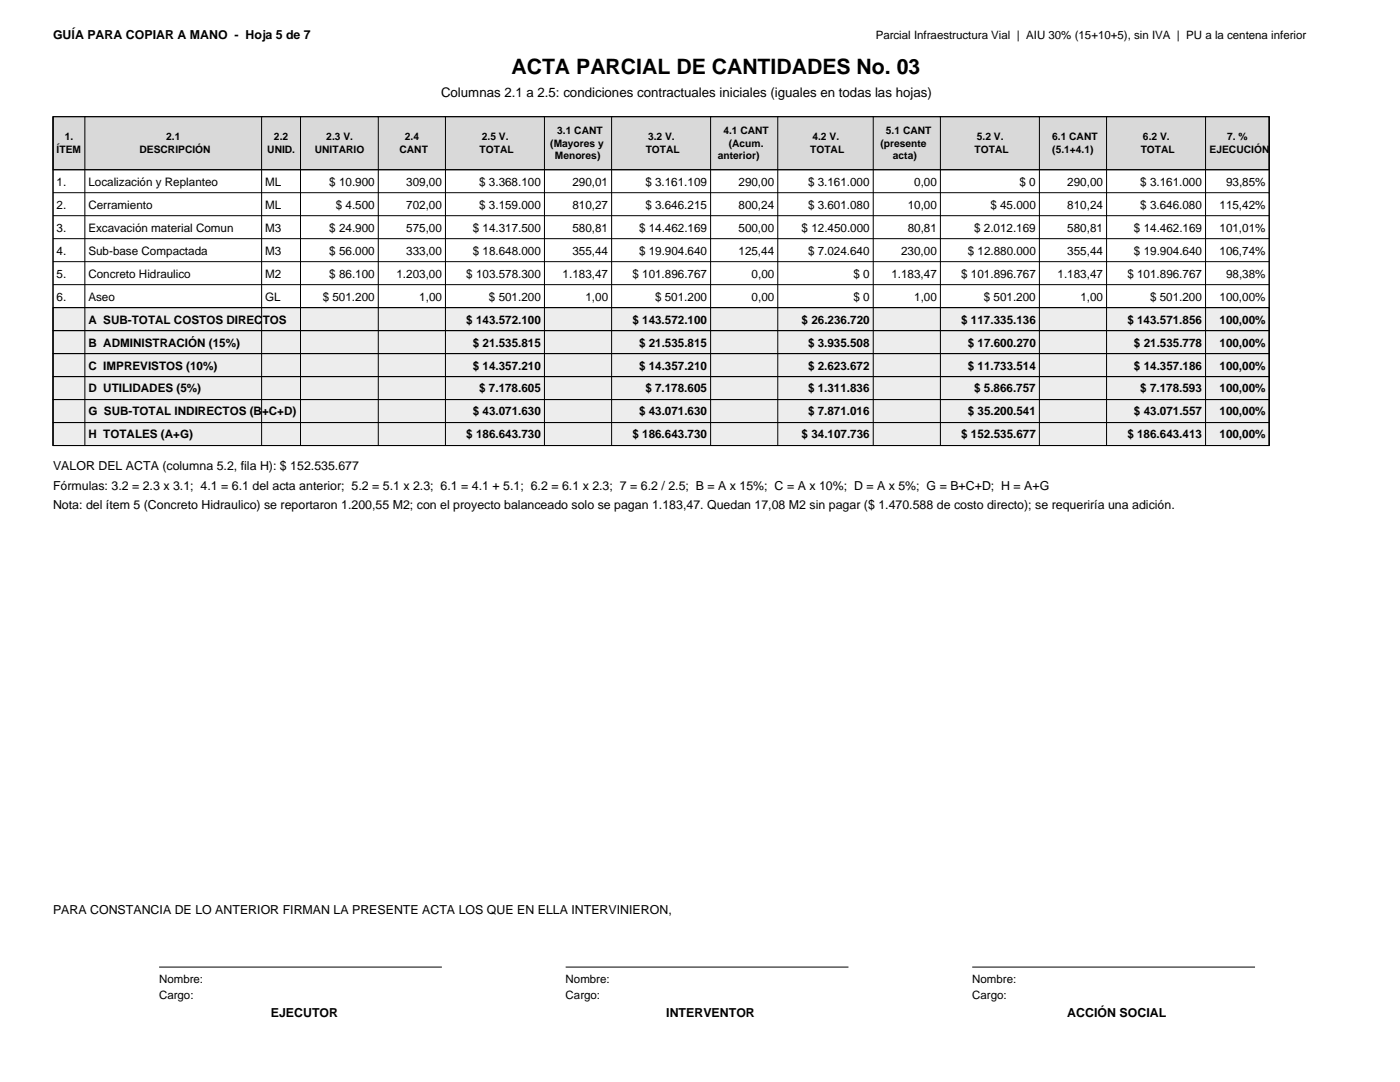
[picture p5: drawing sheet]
<svg xmlns="http://www.w3.org/2000/svg" width="279mm" height="216mm" viewBox="0 0 279 216" stroke-linecap="round" stroke-linejoin="round" font-family="sans-serif">
<defs><g id="words">
<text font-size="4.2" x="102.1" y="14.8">ACTA PARCIAL DE CANTIDADES No. 03</text>
<text font-size="2.6" x="88" y="19.4">Columnas 2.1 a 2.5: condiciones contractuales iniciales (iguales en todas las hojas)</text>
<g font-size="2.5">
<text x="10.6" y="7.8">GUÍA PARA COPIAR A MANO - Hoja 5 de 7</text>
<text x="10.6" y="93.8">VALOR DEL ACTA (columna 5.2, fila H): $ 152.535.677</text>
<text x="10.6" y="97.7">Fórmulas: 3.2 = 2.3 x 3.1; 4.1 = 6.1 del acta anterior; 5.2 = 5.1 x 2.3; 6.1 = 4.1 + 5.1; 6.2 = 6.1 x 2.3; 7 = 6.2 / 2.5; B = A x 15%; C = A x 10%; D = A x 5%; G = B+C+D; H = A+G</text>
<text x="10.6" y="101.6">Nota: del ítem 5 (Concreto Hidraulico) se reportaron 1.200,55 M2; con el proyecto balanceado solo se pagan 1.183,47. Quedan 17,08 M2 sin pagar ($ 1.470.588 de costo directo); se requeriría una adición.</text>
<text x="10.6" y="182.4">PARA CONSTANCIA DE LO ANTERIOR FIRMAN LA PRESENTE ACTA LOS QUE EN ELLA INTERVINIERON,</text>
<text x="54" y="202.8">EJECUTOR</text>
<text x="133" y="202.8">INTERVENTOR</text>
<text x="213" y="202.8">ACCIÓN SOCIAL</text>
</g>
<g font-size="2.3">
<text x="174.8" y="7.8">Parcial Infraestructura Vial | AIU 30% (15+10+5), sin IVA | PU a la centena inferior</text>
<text x="11.3" y="37">1.</text>
<text x="11.3" y="41.6">2.</text>
<text x="17.6" y="37">Localización y Replanteo</text>
<text x="17.6" y="41.6">Cerramiento</text>
<text x="52.9" y="37">ML</text>
<text x="52.9" y="41.6">ML</text>
<text x="65.7" y="37">$ 10.900</text>
<text x="67" y="41.6">$ 4.500</text>
<text x="81.1" y="37">309,00</text>
<text x="81.1" y="41.6">702,00</text>
<text x="95.6" y="37">$ 3.368.100</text>
<text x="95.6" y="41.6">$ 3.159.000</text>
<text x="114.2" y="37">290,01</text>
<text x="114.2" y="41.6">810,27</text>
<text x="128.8" y="37">$ 3.161.109</text>
<text x="128.8" y="41.6">$ 3.646.215</text>
<text x="147.4" y="37">290,00</text>
<text x="147.4" y="41.6">800,24</text>
<text x="161.3" y="37">$ 3.161.000</text>
<text x="161.3" y="41.6">$ 3.601.080</text>
<text x="181.2" y="41.6">10,00</text>
<text x="182.5" y="37">0,00</text>
<text x="197.7" y="41.6">$ 45.000</text>
<text x="203.5" y="37">$ 0</text>
<text x="213" y="37">290,00</text>
<text x="213" y="41.6">810,24</text>
<text x="227.6" y="37">$ 3.161.000</text>
<text x="227.6" y="41.6">$ 3.646.080</text>
<text x="243.4" y="41.6">115,42%</text>
<text x="244.7" y="37">93,85%</text>
<text x="11.3" y="46.2">3.</text>
<text x="17.6" y="46.2">Excavación material Comun</text>
<text x="52.9" y="46.2">M3</text>
<text x="65.7" y="46.2">$ 24.900</text>
<text x="81.1" y="46.2">575,00</text>
<text x="94.4" y="46.2">$ 14.317.500</text>
<text x="114.2" y="46.2">580,81</text>
<text x="127.5" y="46.2">$ 14.462.169</text>
<text x="147.4" y="46.2">500,00</text>
<text x="160" y="46.2">$ 12.450.000</text>
<text x="181.2" y="46.2">80,81</text>
<text x="194.4" y="46.2">$ 2.012.169</text>
<text x="213" y="46.2">580,81</text>
<text x="226.3" y="46.2">$ 14.462.169</text>
<text x="243.4" y="46.2">101,01%</text>
<text x="11.3" y="50.8">4.</text>
<text x="17.6" y="50.8">Sub-base Compactada</text>
<text x="52.9" y="50.8">M3</text>
<text x="65.7" y="50.8">$ 56.000</text>
<text x="81.1" y="50.8">333,00</text>
<text x="94.4" y="50.8">$ 18.648.000</text>
<text x="114.2" y="50.8">355,44</text>
<text x="127.5" y="50.8">$ 19.904.640</text>
<text x="147.4" y="50.8">125,44</text>
<text x="161.3" y="50.8">$ 7.024.640</text>
<text x="179.8" y="50.8">230,00</text>
<text x="193.1" y="50.8">$ 12.880.000</text>
<text x="213" y="50.8">355,44</text>
<text x="226.3" y="50.8">$ 19.904.640</text>
<text x="243.4" y="50.8">106,74%</text>
<text x="11.3" y="55.4">5.</text>
<text x="11.3" y="60">6.</text>
<text x="17.6" y="55.4">Concreto Hidraulico</text>
<text x="17.6" y="60">Aseo</text>
<text x="52.9" y="55.4">M2</text>
<text x="52.9" y="60">GL</text>
<text x="64.4" y="60">$ 501.200</text>
<text x="65.7" y="55.4">$ 86.100</text>
<text x="79.1" y="55.4">1.203,00</text>
<text x="83.7" y="60">1,00</text>
<text x="93.1" y="55.4">$ 103.578.300</text>
<text x="97.6" y="60">$ 501.200</text>
<text x="112.3" y="55.4">1.183,47</text>
<text x="116.8" y="60">1,00</text>
<text x="126.2" y="55.4">$ 101.896.767</text>
<text x="130.7" y="60">$ 501.200</text>
<text x="150" y="55.4">0,00</text>
<text x="150" y="60">0,00</text>
<text x="170.3" y="55.4">$ 0</text>
<text x="170.3" y="60">$ 0</text>
<text x="177.9" y="55.4">1.183,47</text>
<text x="182.5" y="60">1,00</text>
<text x="191.8" y="55.4">$ 101.896.767</text>
<text x="196.4" y="60">$ 501.200</text>
<text x="211.1" y="55.4">1.183,47</text>
<text x="215.6" y="60">1,00</text>
<text x="225" y="55.4">$ 101.896.767</text>
<text x="229.5" y="60">$ 501.200</text>
<text x="243.4" y="60">100,00%</text>
<text x="244.7" y="55.4">98,38%</text>
<text x="17.6" y="64.6">A SUB-TOTAL COSTOS DIRECTOS</text>
<text x="93.1" y="64.6">$ 143.572.100</text>
<text x="126.2" y="64.6">$ 143.572.100</text>
<text x="160" y="64.6">$ 26.236.720</text>
<text x="191.8" y="64.6">$ 117.335.136</text>
<text x="225" y="64.6">$ 143.571.856</text>
<text x="243.4" y="64.6">100,00%</text>
<text x="17.6" y="69.1">B ADMINISTRACIÓN (15%)</text>
<text x="94.4" y="69.1">$ 21.535.815</text>
<text x="127.5" y="69.1">$ 21.535.815</text>
<text x="161.3" y="69.1">$ 3.935.508</text>
<text x="193.1" y="69.1">$ 17.600.270</text>
<text x="226.3" y="69.1">$ 21.535.778</text>
<text x="243.4" y="69.1">100,00%</text>
<text x="17.6" y="73.7">C IMPREVISTOS (10%)</text>
<text x="94.4" y="73.7">$ 14.357.210</text>
<text x="127.5" y="73.7">$ 14.357.210</text>
<text x="161.3" y="73.7">$ 2.623.672</text>
<text x="193.1" y="73.7">$ 11.733.514</text>
<text x="226.3" y="73.7">$ 14.357.186</text>
<text x="243.4" y="73.7">100,00%</text>
<text x="17.6" y="78.3">D UTILIDADES (5%)</text>
<text x="17.6" y="82.9">G SUB-TOTAL INDIRECTOS (B+C+D)</text>
<text x="94.4" y="82.9">$ 43.071.630</text>
<text x="95.6" y="78.3">$ 7.178.605</text>
<text x="127.5" y="82.9">$ 43.071.630</text>
<text x="128.8" y="78.3">$ 7.178.605</text>
<text x="161.3" y="78.3">$ 1.311.836</text>
<text x="161.3" y="82.9">$ 7.871.016</text>
<text x="193.1" y="82.9">$ 35.200.541</text>
<text x="194.4" y="78.3">$ 5.866.757</text>
<text x="226.3" y="82.9">$ 43.071.557</text>
<text x="227.6" y="78.3">$ 7.178.593</text>
<text x="243.4" y="78.3">100,00%</text>
<text x="243.4" y="82.9">100,00%</text>
<text x="17.6" y="87.5">H TOTALES (A+G)</text>
<text x="93.1" y="87.5">$ 186.643.730</text>
<text x="126.2" y="87.5">$ 186.643.730</text>
<text x="160" y="87.5">$ 34.107.736</text>
<text x="191.8" y="87.5">$ 152.535.677</text>
<text x="225" y="87.5">$ 186.643.413</text>
<text x="243.4" y="87.5">100,00%</text>
<text x="31.7" y="196.1">Nombre:</text>
<text x="112.9" y="196.1">Nombre:</text>
<text x="194" y="196.1">Nombre:</text>
<text x="31.7" y="199.3">Cargo:</text>
<text x="112.9" y="199.3">Cargo:</text>
<text x="194" y="199.3">Cargo:</text>
</g>
<g font-size="2">
<text x="12.9" y="28">1.</text>
<text x="33.2" y="28">2.1</text>
<text x="54.7" y="28">2.2</text>
<text x="65.1" y="28">2.3 V.</text>
<text x="80.8" y="28">2.4</text>
<text x="96.2" y="28">2.5 V.</text>
<text x="109.8" y="29.3">(Mayores y</text>
<text x="111.2" y="26.7">3.1 CANT</text>
<text x="129.3" y="28">3.2 V.</text>
<text x="144.4" y="26.7">4.1 CANT</text>
<text x="145.5" y="29.3">(Acum.</text>
<text x="162.1" y="28">4.2 V.</text>
<text x="175.7" y="29.3">(presente</text>
<text x="176.8" y="26.7">5.1 CANT</text>
<text x="194.9" y="28">5.2 V.</text>
<text x="210" y="28">6.1 CANT</text>
<text x="228.1" y="28">6.2 V.</text>
<text x="244.9" y="28">7. %</text>
<text x="11.3" y="30.6">ÍTEM</text>
<text x="27.8" y="30.6">DESCRIPCIÓN</text>
<text x="53.3" y="30.6">UNID.</text>
<text x="62.8" y="30.6">UNITARIO</text>
<text x="79.7" y="30.6">CANT</text>
<text x="95.7" y="30.6">TOTAL</text>
<text x="110.7" y="31.8">Menores)</text>
<text x="128.9" y="30.6">TOTAL</text>
<text x="143.3" y="31.8">anterior)</text>
<text x="161.7" y="30.6">TOTAL</text>
<text x="178.2" y="31.8">acta)</text>
<text x="194.5" y="30.6">TOTAL</text>
<text x="210" y="30.6">(5.1+4.1)</text>
<text x="227.6" y="30.6">TOTAL</text>
<text x="241.4" y="30.6">EJECUCIÓN</text>
</g>
</g></defs>
<path d="M10.6 23.3h242.7v10.6h-242.7z" fill="#d9d9d9"/>
<path d="M10.6 23.3h242.7v10.6h-242.7z" fill="none" stroke="#000" stroke-width=".2"/>
<path d="M10.6 61.4h242.7v4.6h-242.7z" fill="#ededed"/>
<path d="M10.6 61.4h242.7v4.6h-242.7z" fill="none" stroke="#000" stroke-width=".2"/>
<path d="M10.6 66h242.7v4.6h-242.7z" fill="#ededed"/>
<path d="M10.6 66h242.7v4.6h-242.7z" fill="none" stroke="#000" stroke-width=".2"/>
<path d="M10.6 70.6h242.7v4.5h-242.7z" fill="#ededed"/>
<path d="M10.6 70.6h242.7v4.5h-242.7z" fill="none" stroke="#000" stroke-width=".2"/>
<path d="M10.6 75.1h242.7v4.6h-242.7z" fill="#ededed"/>
<path d="M10.6 75.1h242.7v4.6h-242.7z" fill="none" stroke="#000" stroke-width=".2"/>
<path d="M10.6 79.7h242.7v4.6h-242.7z" fill="#ededed"/>
<path d="M10.6 79.7h242.7v4.6h-242.7z" fill="none" stroke="#000" stroke-width=".2"/>
<path d="M10.6 84.3h242.7v4.6h-242.7z" fill="#ededed"/>
<g fill="none" stroke="#000" stroke-width=".2">
<path d="M10.6 23.3h242.7v65.6h-242.7zM10.6 23.3v65.6h242.7v-65.6M10.6 33.9h242.7M10.6 38.5h242.7M16.9 23.3v65.6M52.2 23.3v65.6M60 23.3v65.6M75.5 23.3v65.6M88.9 23.3v65.6M108.7 23.3v65.6M122.1 23.3v65.6M141.8 23.3v65.6"/>
<path d="M155.2 23.3v65.6M174.3 23.3v65.6M187.7 23.3v65.6M207.4 23.3v65.6M220.8 23.3v65.6M240.6 23.3v65.6M10.6 43h242.7M10.6 47.6h242.7M10.6 52.2h242.7M10.6 56.8h242.7M10.6 61.4h242.7M10.6 66h242.7"/>
<path d="M10.6 70.6h242.7M10.6 75.1h242.7M10.6 79.7h242.7M10.6 84.3h242.7v4.6h-242.7zM10.6 84.3h242.7M31.7 193h56.5M112.9 193h56.4M194 193h56.5"/>
</g>
<use href="#words"/>
</svg>
